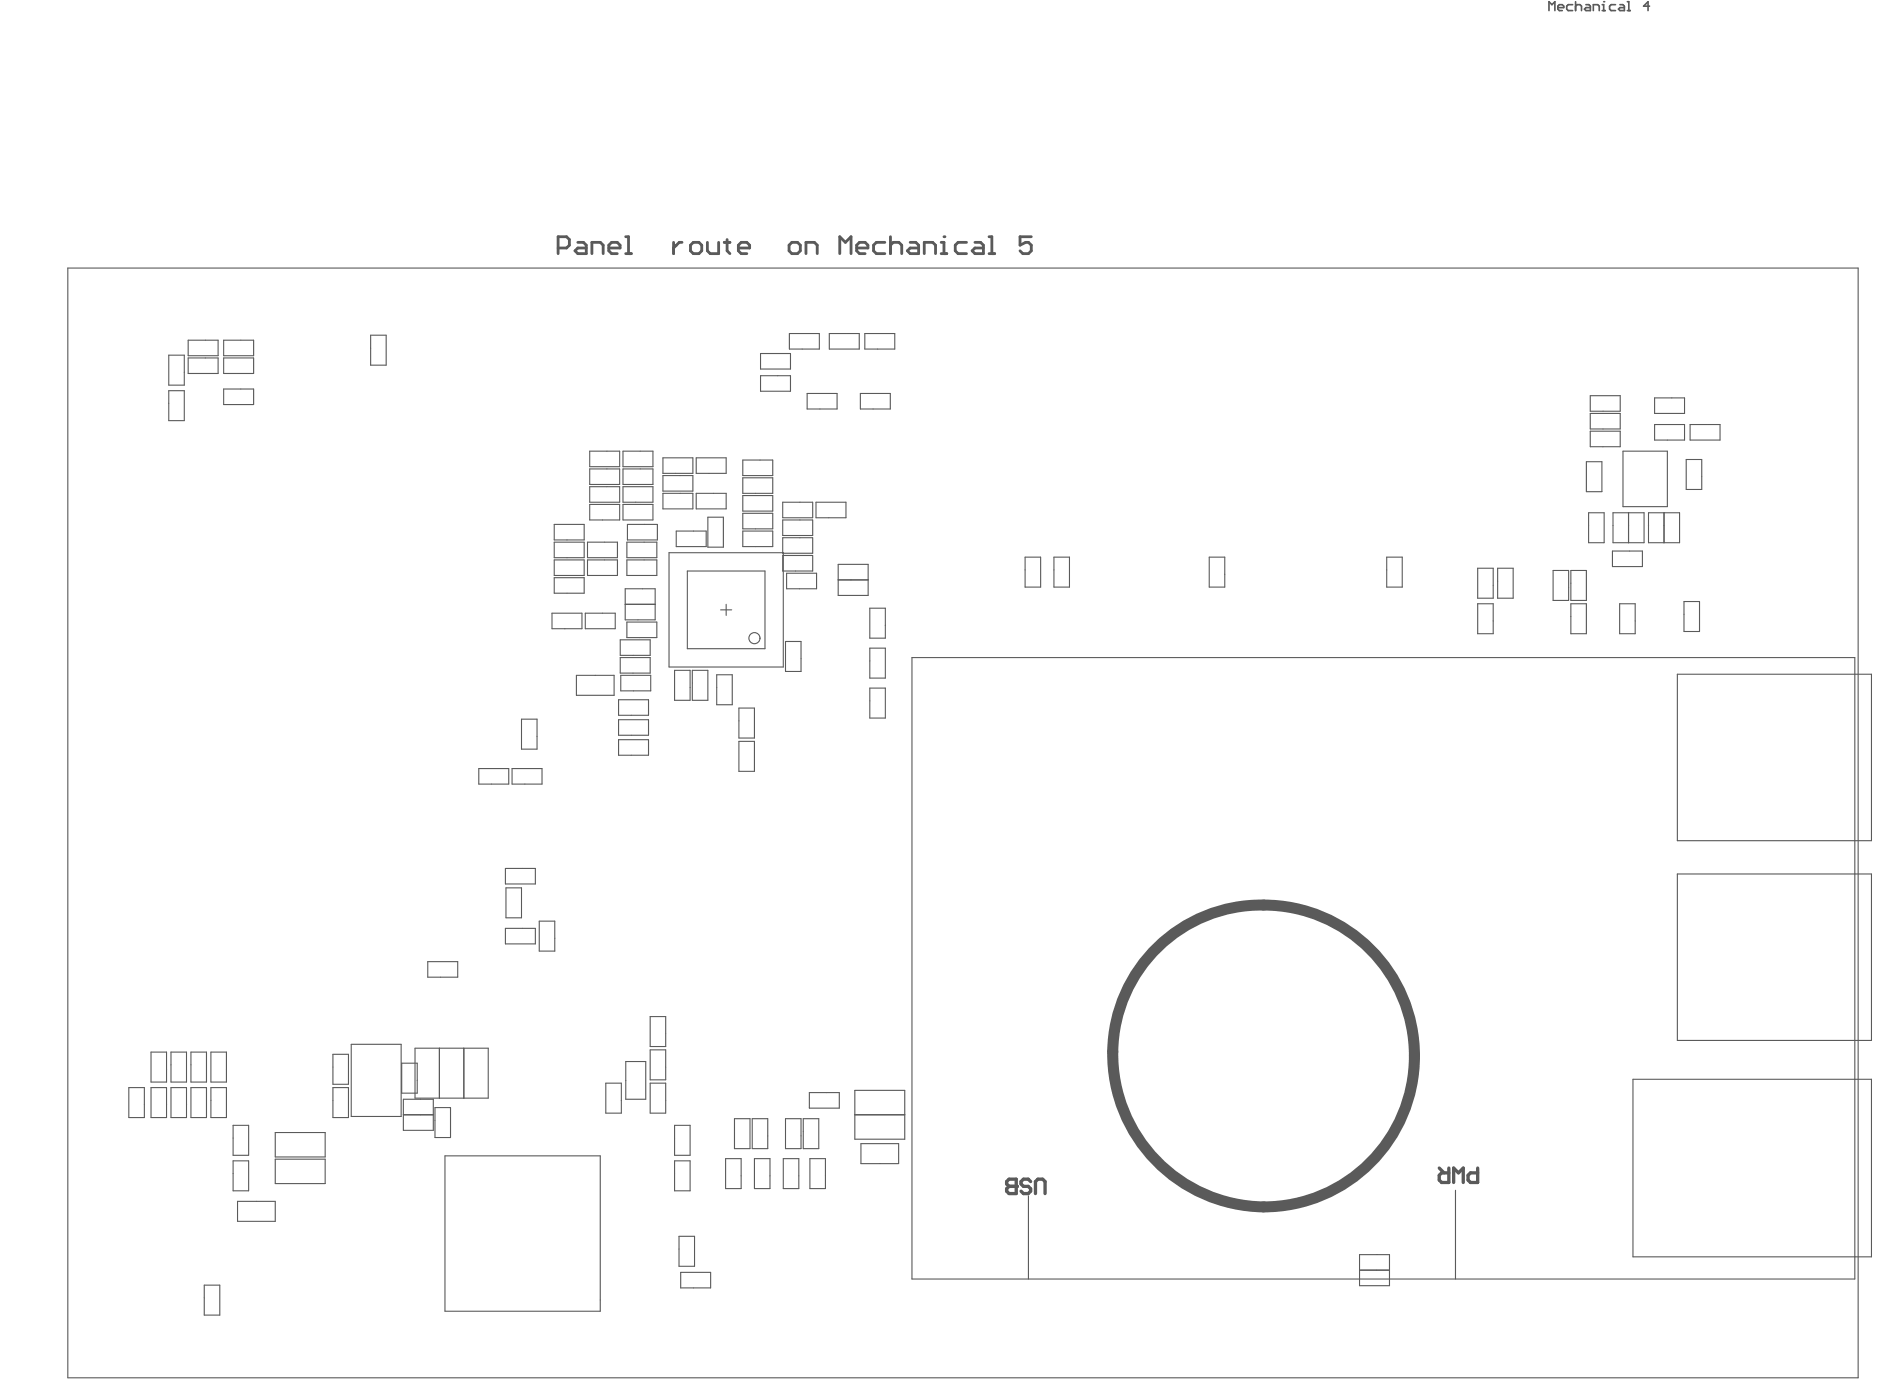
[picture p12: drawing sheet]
<svg xmlns="http://www.w3.org/2000/svg" width="567mm" height="416mm" viewBox="0 0 567 416" stroke-linecap="round" stroke-linejoin="round" font-family="sans-serif">
<g fill="none" stroke="#5a5a5a" stroke-width=".33">
<path d="M20.3 80.4h537.1v332.7h-537.1zM50.6 106.5h4.7v9h-4.7zM50.6 117.1h4.7v9h-4.7zM56.4 102h9v4.7h-9zM56.4 107.3h9v4.7h-9zM67.1 102h9v4.7h-9zM67.1 107.3h9v4.7h-9zM67.1 116.6h9v4.7h-9zM111.2 100.5h4.6v9h-4.6zM228.1 106h9v4.7h-9zM228.1 112.7h9v4.6h-9zM236.8 100h9v4.7h-9z"/>
<path d="M242.1 118h9v4.6h-9zM248.8 100h8.9v4.7h-8.9zM258.1 118h9v4.6h-9zM259.4 100h9v4.7h-9zM477 118.6h9v4.7h-9zM496.3 119.3h9v4.7h-9zM176.9 135.3h9v4.6h-9zM186.9 135.3h9v4.6h-9zM198.8 137.3h9v4.6h-9zM208.8 137.3h9v4.6h-9zM222.8 137.9h9v4.7h-9zM475.8 138.4h4.7v9h-4.7z"/>
<path d="M477 124h9v4.6h-9zM477 129.3h9v4.6h-9zM486.8 135.3h13.3v16.6h-13.3zM496.3 127.3h9v4.6h-9zM505.8 137.8h4.6v9h-4.6zM507 127.3h8.9v4.6h-8.9zM166.2 157.2h9v4.7h-9zM176.9 151.2h9v4.7h-9zM176.9 145.9h9v4.7h-9zM176.9 140.6h9v4.7h-9zM186.9 151.2h9v4.7h-9zM186.9 145.9h9v4.7h-9z"/>
<path d="M186.9 140.6h9v4.7h-9zM188.2 157.2h9v4.7h-9zM198.8 147.9h9v4.7h-9zM198.8 142.6h9v4.7h-9zM202.8 159.2h9v4.7h-9zM208.8 147.9h9v4.7h-9zM212.3 155.1h4.7v9h-4.7zM222.8 143.3h9v4.6h-9zM222.8 148.6h9v4.6h-9zM222.8 153.9h9v4.7h-9zM222.8 159.2h9v4.7h-9zM234.8 155.9h9v4.7h-9z"/>
<path d="M234.8 150.6h9v4.6h-9zM244.8 150.6h8.9v4.6h-8.9zM476.5 153.7h4.7v9h-4.7zM483.8 153.7h9.3v9h-9.3zM488.5 153.7v9M494.5 153.7h9.3v9h-9.3zM499.1 153.7v9M166.2 162.6h9v4.6h-9zM166.2 167.9h9v4.6h-9zM166.2 173.2h9v4.7h-9zM176.2 167.9h9v4.6h-9zM176.2 162.6h9v4.6h-9z"/>
<path d="M187.5 176.5h9v9.4h-9zM188 167.9h9v4.6h-9zM188 162.6h9v4.6h-9zM200.7 165.7h34.2v34.3h-34.2zM234.8 161.2h9v4.7h-9zM234.8 166.6h9v4.6h-9zM235.9 171.9h9v4.6h-9zM251.4 173.9h9M251.4 169.2h9v9.3h-9zM307.5 167.1h4.6v8.9h-4.6zM316.1 167.1h4.7v8.9h-4.7zM362.7 167.1h4.7v8.9h-4.7z"/>
<path d="M416 167.1h4.6v8.9h-4.6zM443.2 170.4h4.7v9h-4.7zM449.2 170.4h4.7v9h-4.7zM465.9 171h4.6v9h-4.6zM471.2 171h4.6v9h-4.6zM483.7 165.2h8.9v4.7h-8.9zM165.6 183.9h9v4.6h-9zM175.6 183.9h8.9v4.6h-8.9zM186 191.8h9v4.7h-9zM186 197.2h9v4.6h-9zM187.5 181.2h9M188 186.5h9v4.7h-9z"/>
<path d="M216.2 182.9h3.3M217.8 181.2v3.3M235.6 192.3h4.7v9h-4.7zM260.9 182.4h4.7v8.9h-4.7zM260.9 194.3h4.7v9h-4.7zM443.2 181h4.7v9h-4.7zM471.2 181h4.6v9h-4.6zM485.8 181h4.7v9h-4.7zM505.1 180.4h4.7v8.9h-4.7zM156.4 215.6h4.7v9h-4.7zM172.9 202.5h11.3v6h-11.3zM185.5 215.8h9v4.7h-9z"/>
<path d="M185.5 209.8h9v4.7h-9zM186.2 202.5h9v4.6h-9zM202.3 201h4.7v9h-4.7zM207.7 201h4.6v9h-4.6zM215 202.3h4.6v9h-4.6zM221.6 212.3h4.7v9h-4.7zM260.9 206.3h4.7v9h-4.7zM143.6 230.4h9v4.7h-9zM153.6 230.4h9v4.7h-9zM185.5 221.8h9v4.6h-9zM221.6 222.3h4.7v9h-4.7zM151.6 260.4h9v4.6h-9z"/>
<path d="M151.6 278.4h9v4.6h-9zM151.8 266.2h4.6v9h-4.6zM161.8 276.2h4.6v9h-4.6zM128.3 288.3h9v4.7h-9zM45.3 315.5h4.7v8.9h-4.7zM51.3 315.5h4.6v8.9h-4.6zM57.3 315.5h4.6v8.9h-4.6zM63.3 315.5h4.6v8.9h-4.6zM99.9 316.1h4.6v9h-4.6zM105.4 313.1h14.9v21.7h-14.9zM120.5 318.8h4.7v9h-4.7zM124.5 314.3h21.9v15h-21.9z"/>
<path d="M131.8 314.3v15M139.1 314.3v15M187.7 318.3h6v11.3h-6zM195 304.8h4.7v9h-4.7zM195 314.8h4.7v9h-4.7zM38.6 326.1h4.7v9h-4.7zM45.3 326.1h4.7v9h-4.7zM51.3 326.1h4.6v9h-4.6zM57.3 326.1h4.6v9h-4.6zM63.3 326.1h4.6v9h-4.6zM69.9 337.4h4.7v9h-4.7zM82.6 339.6h14.9v7.3h-14.9z"/>
<path d="M99.9 326.1h4.6v9h-4.6zM121 329.6h9v9.3h-9zM121 334.3h9M130.5 332.1h4.6v9h-4.6zM181.7 324.8h4.7v9h-4.7zM195 324.8h4.7v9h-4.7zM202.3 337.4h4.7v9h-4.7zM220.3 335.4h4.7v9h-4.7zM225.6 335.4h4.7v9h-4.7zM235.6 335.4h4.7v9h-4.7zM240.9 335.4h4.7v9h-4.7zM242.8 327.6h9v4.7h-9z"/>
<path d="M256.4 326.9h15v14.7h-15zM256.4 334.3h15M69.9 348.1h4.7v8.9h-4.7zM82.6 347.6h14.9v7.3h-14.9zM133.5 346.6h46.6v46.6h-46.6zM202.3 348.1h4.7v8.9h-4.7zM217.6 347.4h4.7v9h-4.7zM226.3 347.4h4.7v9h-4.7zM234.9 347.4h4.7v9h-4.7zM242.9 347.4h4.7v9h-4.7zM258.2 342.9h11.4v6h-11.4zM71.2 360.2h11.4v6h-11.4z"/>
<path d="M203.7 370.7h4.6v9h-4.6zM407.8 376.2h9v9.3h-9zM61.3 385.3h4.6v9h-4.6zM204.2 381.5h9v4.7h-9zM407.8 380.8h9"/>
</g>
<path d="M347.3 284a45.4 45.4 0 0 1 65.8 2.9 45.4 45.4 0 0 1-6.4 65.5 45.3 45.3 0 0 1-72.1-27.8 44.7 44.7 0 0 1 12.7-40.6z" fill="none" stroke="#5a5a5a" stroke-width="3.3"/>
<g fill="none" stroke="#5a5a5a" stroke-width=".84">
<path d="M167.4 74.4h2.5l.9-.9v-1.7l-.9-.8h-2.5v5M173.3 72.7h1.7l.9 .8v2.5h-2.6l-.8-.8 .8-.8h2.6M177.5 76v-3.3h2.6l.8 .8v2.5M182.6 74.4h3.4v-.9l-.9-.8h-1.6l-.9 .8v1.7l.9 .8h1.6M187.7 71h.8v5M187.7 76h1.7M202 72.7v3.3M204.6 72.7h-.9l-1.7 1.7M208 72.7h1.6l.9 .8v1.7l-.9 .8h-1.6l-.9-.8v-1.7zM212.2 72.7v2.5l.8 .8h2.6v-3.3M217.3 72.7h1.6M218.1 71.8v3.4l.8 .8"/>
<path d="M221.5 74.4h3.4v-.9l-.9-.8h-1.7l-.8 .8v1.7l.8 .8h1.7M237.5 72.7h1.7l.9 .8v1.7l-.9 .8h-1.7l-.8-.8v-1.7zM241.8 76v-3.3h2.5l.8 .8v2.5M251.9 76v-5l1.7 1.7 1.7-1.7v5M257 74.4h3.3v-.9l-.8-.8h-1.7l-.8 .8v1.7l.8 .8h1.7M265.4 72.7h-2.5l-.9 .8v1.7l.9 .8h2.5M267.1 73.5l.8-.8h1.7l.9 .8v2.5M267.1 71v5M273 72.7h1.7l.8 .8v2.5h-2.5l-.8-.8 .8-.8h2.5M277.2 76v-3.3h2.6l.8 .8v2.5M282.3 72.7h.9v3.3M282.3 76h1.7"/>
</g>
<circle cx="283.2" cy="71" r=".42" fill="#5a5a5a"/>
<path d="M289.9 72.7h-2.5l-.9 .8v1.7l.9 .8h2.5M292.4 72.7h1.7l.9 .8v2.5h-2.6l-.8-.8 .8-.8h2.6M296.7 76h1.7M296.7 71h.8v5M309.3 71h-3.3v2.5l1.7-.8h.8l.8 .8v1.7l-.8 .8h-1.7l-.8-.8" fill="none" stroke="#5a5a5a" stroke-width=".84"/>
<path d="M464.6 3.2v-2.7l.9 .9 .9-.9v2.7M467.3 2.3h1.8v-.5l-.5-.4h-.9l-.4 .4v.9l.4 .5h.9M471.7 1.4h-1.3l-.5 .4v.9l.5 .5h1.3M472.6 1.8l.4-.4h.9l.5 .4v1.4M472.6 .5v2.7M475.7 1.4h.9l.4 .4v1.4h-1.3l-.4-.5 .4-.4h1.3M477.9 3.2v-1.8h1.4l.4 .4v1.4M480.6 3.2h.9M480.6 1.4h.4v1.8" fill="none" stroke="#5a5a5a" stroke-width=".5"/>
<circle cx="481" cy=".5" r=".25" fill="#5a5a5a"/>
<path d="M484.6 1.4h-1.4l-.4 .4v.9l.4 .5h1.4M485.9 1.4h.9l.4 .4v1.4h-1.3l-.4-.5 .4-.4h1.3M488.1 3.2h.9M488.1 .5h.5v2.7M494.8 1.8h-1.8l1.3-1.3v2.7" fill="none" stroke="#5a5a5a" stroke-width=".5"/>
<path d="M273.5 197.2h282.9v186.3h-282.9zM503.1 202.2h58.3v49.9h-58.3zM503.1 262.1h58.3v49.9h-58.3zM489.8 323.6h71.6v53.2h-71.6zM308.5 358.5v25M436.6 356.9v26.6" fill="none" stroke="#5a5a5a" stroke-width=".33"/>
<path d="M304.8 355.7h-2.1l-.8-.7v-.7l.8-.7h2.1v4.3M309.1 354.3l-.7-.7h-1.4l-.7 .7v.7l.7 .7h1.4l.7 .7v.8l-.7 .7h-1.4l-.7-.7M310.6 357.9v-3.6l.7-.7h1.5l.7 .7v3.6" fill="none" stroke="#5a5a5a" stroke-width=".99"/>
<circle cx="304.8" cy="355.7" r=".5" fill="#5a5a5a"/>
<path d="M304.8 355.7h-2.1l-.8 .7v.8l.8 .7h2.1M431.7 350.2l1.4 1.5M434.6 350.2v4.4h-2.2l-.7-.8v-1.4l.7-.7h2.2M436 354.6v-4.4l1.5 1.5 1.4-1.5v4.4M443.2 350.2v4.4h-2.1l-.7-.8v-1.4l.7-.7h2.1" fill="none" stroke="#5a5a5a" stroke-width=".99"/>
<g fill="none" stroke="#5a5a5a" stroke-width=".33">
<path d="M206.2 171.2h23.3v23.3h-23.3z"/>
<circle cx="226.3" cy="191.3" r="1.66"/>
</g>
</svg>
